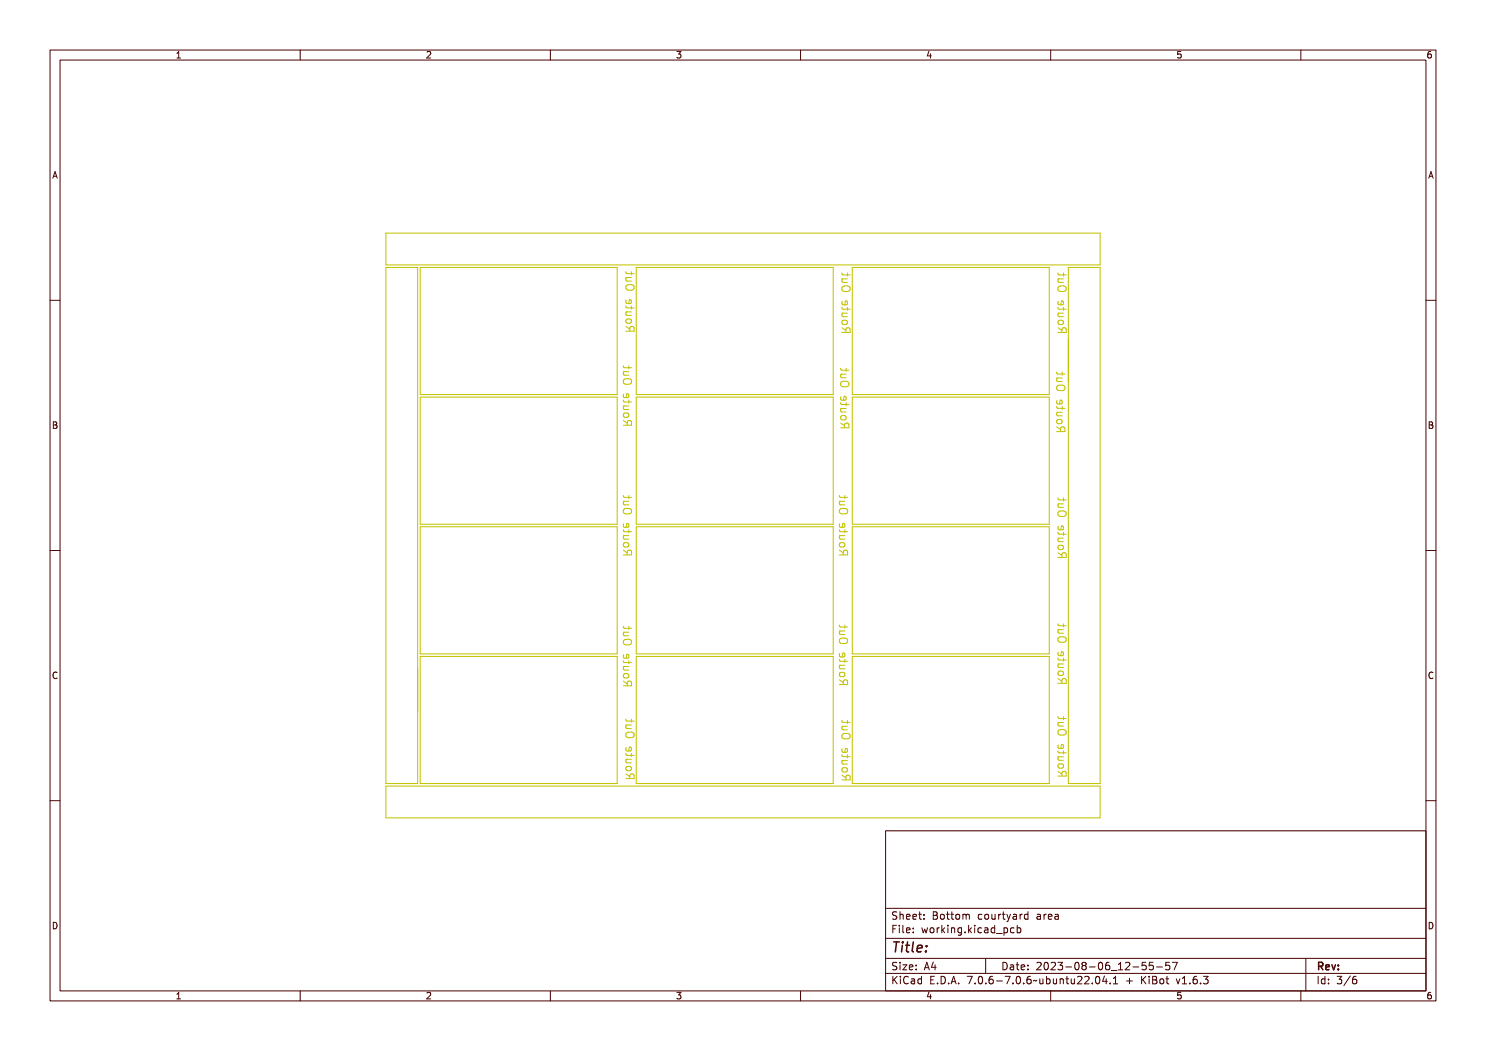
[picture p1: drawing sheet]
<svg xmlns="http://www.w3.org/2000/svg" width="297mm" height="210mm" viewBox="0 0 297 210" stroke-linecap="round" stroke-linejoin="round" font-family="sans-serif">
<defs><g id="words">
<text font-size="2.7" fill="#480000" x="178" y="190.3">Title:</text>
<g font-size="2" fill="#480000">
<text x="178" y="183.7">Sheet: Bottom courtyard area</text>
<text x="178" y="186.5">File: working.kicad_pcb</text>
<text x="178" y="193.9">Size: A4</text>
<text x="178" y="196.6">KiCad E.D.A. 7.0.6-7.0.6~ubuntu22.04.1 + KiBot v1.6.3</text>
<text x="200" y="193.9">Date: 2023-08-06_12-55-57</text>
<text x="263" y="196.6">Id: 3/6</text>
<text x="263" y="193.9">Rev:</text>
</g>
<g font-size="1.7" fill="#480000">
<text x="35" y="11.7">1</text>
<text x="85" y="11.7">2</text>
<text x="135" y="11.7">3</text>
<text x="185" y="11.7">4</text>
<text x="235" y="11.7">5</text>
<text x="285" y="11.7">6</text>
<text x="10.5" y="35.7">A</text>
<text x="285.5" y="35.7">A</text>
<text x="10.5" y="85.6">B</text>
<text x="285.5" y="85.6">B</text>
<text x="10.5" y="135.7">C</text>
<text x="285.5" y="135.7">C</text>
<text x="10.5" y="185.6">D</text>
<text x="285.5" y="185.6">D</text>
<text x="35" y="199.7">1</text>
<text x="85" y="199.7">2</text>
<text x="135" y="199.7">3</text>
<text x="185" y="199.7">4</text>
<text x="235" y="199.7">5</text>
<text x="285" y="199.7">6</text>
</g>
</g></defs>
<g fill="none" stroke="#c2c200" stroke-width=".2">
<path d="M77.1 46.6h142.8v6.3h-142.8zM77.1 53.4h6.4v103.2h-6.4zM84 53.4h39.4v25.4h-39.4zM123.3 57.7a.98 .98 0 0 1 1.6 .3 .92 .92 0 0 1-.8 .6 .92 .92 0 0 1-.9-.6zM123.5 57.9a.98 .98 0 0 1 1.2 .1 .86 .86 0 0 1-1.3 0zM123.7 54.9h.1v.5h.8l.1-.5h.2v.5l-.2 .1-.9 .1v.3h-.1v-.3h-.4v-.2h.4zM123.7 56.2h1.2v.2h-.2a.39 .39 0 0 1 .2 .5 .39 .39 0 0 1-.5 .3h-.7v-.2l.9-.1 .1-.2-.2-.3h-.8zM125.1 54.3l.2 .4h1.4M125.1 55.5h1.1M125.2 57.1a1.06 1.06 0 0 1 1.5 .2 .55 .55 0 0 1-.5 .7h-.6a.55 .55 0 0 1-.5-.3 .55 .55 0 0 1 .1-.6zM125.2 60l-.1 .4 .2 .3 .8-.1v-.6l-.3-.1-.2 .8M125.2 55.5l-.1 .2 .1 .4 1 .1"/>
<path d="M126.2 54.3v.6M127.2 53.4h39.3v25.4h-39.3zM166.5 58a.98 .98 0 0 1 1.6 .3 .92 .92 0 0 1-.8 .5 .92 .92 0 0 1-.9-.5zM166.6 58.1a.98 .98 0 0 1 1.3 .2 .86 .86 0 0 1-1.3 0zM166.9 55.2h.1v.4h.8l.1-.4h.2l-.1 .4-.2 .2h-.8v.3h-.1v-.3h-.4v-.2h.4zM166.9 56.5h1.2v.2h-.2a.39 .39 0 0 1 .2 .5 .39 .39 0 0 1-.5 .2h-.7v-.2h.8l.2-.2-.2-.3h-.8zM168.3 55.7h1.1M168.3 54.5l.2 .4h1.4M168.4 55.7l-.1 .3v.3l1.1 .1M168.5 57.2a1.11 1.11 0 0 1 1.4 .3 .55 .55 0 0 1-.5 .7h-.6a.55 .55 0 0 1-.5-.4 .55 .55 0 0 1 .2-.6zM169.4 54.5v.7M170.3 53.4h39.4v25.4h-39.4z"/>
<path d="M209.7 58a.98 .98 0 0 1 1.6 .3 .92 .92 0 0 1-.9 .5 .92 .92 0 0 1-.8-.5zM209.8 58.1a.98 .98 0 0 1 1.3 .2 .86 .86 0 0 1-1.3 0zM210 55.2h.2v.4h.8l.1-.4h.1v.4l-.2 .2h-.8v.3h-.2v-.3h-.3v-.2h.3zM210 56.5h1.2v.2h-.1a.39 .39 0 0 1 .1 .5 .39 .39 0 0 1-.4 .2h-.8v-.2h.9l.2-.2-.2-.3h-.9zM211.4 54.5l.3 .4h1.4M211.4 55.7h1.2M211.5 57.4a1.05 1.05 0 0 1 1.6 .1 .55 .55 0 0 1-.5 .7h-.6a.55 .55 0 0 1-.5-.2 .55 .55 0 0 1 0-.6zM211.6 55.7l-.2 .3 .1 .3 1.1 .1M212.6 54.5v.7M213.5 53.4h6.4v103.2h-6.4zM84 79.4h39.4v25.4h-39.4zM122.8 76.5a.98 .98 0 0 1 1.6 .3 .92 .92 0 0 1-.8 .6 .92 .92 0 0 1-.9-.6z"/>
<path d="M122.9 76.7a.98 .98 0 0 1 1.3 .1 .86 .86 0 0 1-1.3 0zM123.2 73.7h.1v.5h.8l.1-.5h.2l-.1 .4-.1 .2-.9 .1v.3h-.1v-.3h-.4v-.2h.4zM123.2 75h1.2v.2h-.2a.39 .39 0 0 1 .2 .5 .39 .39 0 0 1-.5 .2h-.7v-.2h.9l.1-.2-.2-.3h-.8zM123.3 79.1l.5-.2v.9a.46 .46 0 0 0 .4-.3 .46 .46 0 0 0-.1-.5h.2a.62 .62 0 0 1-.4 1 .62 .62 0 0 1-.6-.9zM123.4 65.6l.5-.1 .2 .3 .8-.5v.3l-.6 .2-.1 .3v.2h.7v.2h-1.6zM123.4 79.2l.3-.1v.7l-.4-.2zM123.5 65.8h.5v.5h-.5zM123.7 61.6h.1v.4h.8l.1-.4h.2v.4l-.2 .2h-.9v.3h-.1v-.3h-.4v-.2h.4zM123.7 62.9h1.2v.2h-.2a.39 .39 0 0 1 .2 .5 .39 .39 0 0 1-.5 .2h-.7v-.2h.9l.1-.2-.2-.3h-.8zM123.8 60.3l.5-.2v.9a.46 .46 0 0 0 .5-.3 .46 .46 0 0 0-.2-.5h.2a.62 .62 0 0 1-.4 1 .62 .62 0 0 1-.6-.9zM123.8 64.3a.61 .61 0 0 1 .8-.1 .61 .61 0 0 1 .2 .8 .61 .61 0 0 1-.9 .1 .61 .61 0 0 1-.1-.8zM123.9 60.4l.3-.1v.7l-.4-.2z"/>
<path d="M123.9 64.4h.6l.2 .1a.44 .44 0 0 1-.4 .5 .44 .44 0 0 1-.5-.5zM124.6 73.1l.2 .4h1.4M124.6 79.9l.2 .4h1.4M124.6 74.3h1.1M124.7 75.9a1.06 1.06 0 0 1 1.5 .2 .56 .56 0 0 1-.5 .7h-.6a.55 .55 0 0 1-.5-.3 .55 .55 0 0 1 .1-.6zM124.7 78.7l-.1 .5 .2 .3 .8-.1v-.7h-.3l-.2 .8M124.7 74.3l-.1 .2 .1 .4 1 .1M125.1 65.2l.8 .6M125.1 66.2h1.6v-.7l-.1-.2-.4-.1-.2 .2-.1 .8M125.1 61.1l.2 .4h1.4M125.1 62.3h1.1M125.2 63.9l.2-.2h.5l.2 .2 .1 .4-.3 .3h-.5l-.3-.3z"/>
<path d="M125.2 62.3l-.1 .3 .1 .3 1 .1M125.7 73.1v.6M125.7 79.9v.7M126.2 61.1v.7M127.2 79.4h39.3v25.4h-39.3zM166.3 77a.98 .98 0 0 1 1.5 .3 .92 .92 0 0 1-.8 .6 .92 .92 0 0 1-.8-.6zM166.4 77.2a.98 .98 0 0 1 1.3 .1 .86 .86 0 0 1-1.4 0zM166.6 65.9l.5-.1 .2 .3 .8-.5v.2l-.6 .3-.1 .2v.2h.7v.2h-1.7zM166.6 74.2h.2v.5h.7l.1-.5h.2v.5l-.2 .2h-.8v.3h-.2v-.3h-.3v-.2h.3zM166.6 75.5h1.2v.2h-.2a.39 .39 0 0 1 .2 .5 .39 .39 0 0 1-.5 .3h-.7v-.2l.9-.1 .2-.2-.3-.2-.8-.1zM166.7 66.1h.4l.1 .4h-.6zM166.7 79.6l.5-.2v.9a.46 .46 0 0 0 .5-.3 .46 .46 0 0 0-.2-.5h.2a.62 .62 0 0 1-.4 1 .62 .62 0 0 1-.6-.9z"/>
<path d="M166.8 79.7l.3-.1v.7l-.3-.2zM166.9 61.8h.1v.5l.8-.1 .1-.4h.2l-.1 .4-.2 .2-.8 .1v.3h-.1v-.3h-.4v-.2h.4zM166.9 63.1h1.2v.2h-.2a.39 .39 0 0 1 .2 .5 .39 .39 0 0 1-.5 .2h-.7v-.2h.8l.2-.2-.2-.3h-.8zM167 60.5l.5-.1v.9a.46 .46 0 0 0 .4-.3 .46 .46 0 0 0-.1-.6h.2a.62 .62 0 0 1-.4 1.1 .62 .62 0 0 1-.6-1zM167 64.5a.61 .61 0 0 1 .8 0 .61 .61 0 0 1 .1 .8 .61 .61 0 0 1-.8 .1 .61 .61 0 0 1-.1-.9zM167.1 60.7l.2-.1v.6l-.3-.2zM167.1 64.7l.6-.1 .2 .2a.44 .44 0 0 1-.4 .4 .44 .44 0 0 1-.5-.4zM168 73.6l.3 .4h1.4M168 74.8h1.1M168.1 79.3l-.1 .4 .3 .3 .7-.1v-.6l-.3-.1-.1 .8M168.2 74.8l-.2 .2 .1 .4 1 .1M168.3 76.3a1.11 1.11 0 0 1 1.4 .3 .55 .55 0 0 1-.6 .7h-.5a.55 .55 0 0 1-.6-.4 .55 .55 0 0 1 .3-.6z"/>
<path d="M168.3 66.4h1.6v-.6l-.1-.2-.4-.1-.3 .1v.8M168.3 62.6h1.1M168.3 61.4l.2 .4h1.4M168.3 65.5l.8 .5M168.3 60.2v.5l.2 .2 .8-.1v-.6l-.3-.1-.2 .8M168.4 64.1h.8l.2 .2-.1 .4-.2 .2-.7-.1-.1-.3zM168.4 62.6l-.1 .2v.4l1.1 .1M169.1 73.6v.6M169.4 61.4v.6M170.3 79.4h39.4v25.4h-39.4zM209.4 77.8a.98 .98 0 0 1 1.6 .3 .92 .92 0 0 1-.8 .5 .92 .92 0 0 1-.9-.5zM209.6 78a.98 .98 0 0 1 1.2 .1 .86 .86 0 0 1-1.3 0z"/>
<path d="M209.7 65.9l.5-.1 .3 .3 .7-.5v.2l-.5 .3-.1 .2v.2h.6v.2h-1.6zM209.8 75h.1v.4h.8l.1-.4h.2v.4l-.2 .2h-.9v.4h-.1v-.4h-.4v-.2h.4zM209.8 76.3h1.2v.2h-.2a.39 .39 0 0 1 .2 .5 .39 .39 0 0 1-.5 .2h-.7v-.2h.9l.1-.2-.2-.3h-.8zM209.9 66.1h.4l.1 .4h-.6zM210 61.8h.2v.5l.8-.1 .1-.4h.1v.4l-.2 .2-.8 .1v.3h-.2v-.3h-.3v-.2h.3zM210 63.1h1.2v.2h-.1a.39 .39 0 0 1 .1 .5 .39 .39 0 0 1-.4 .2h-.8v-.2h.9l.2-.2-.2-.3h-.9zM210.2 60.5l.5-.1v.9a.46 .46 0 0 0 .4-.3 .46 .46 0 0 0-.1-.6h.2a.62 .62 0 0 1-.4 1.1 .62 .62 0 0 1-.6-1zM210.2 64.5a.61 .61 0 0 1 .8 0 .61 .61 0 0 1 .1 .8 .61 .61 0 0 1-.8 .1 .61 .61 0 0 1-.1-.9zM210.3 60.7l.2-.1v.6l-.3-.2zM210.3 64.7l.5-.1 .3 .2a.44 .44 0 0 1-.5 .4 .44 .44 0 0 1-.4-.4zM211.2 74.4l.2 .3h1.4M211.2 75.5h1.1"/>
<path d="M211.4 75.5l-.2 .3 .1 .4h1M211.4 77a1.11 1.11 0 0 1 1.4 .3 .55 .55 0 0 1-.5 .8h-.6a.55 .55 0 0 1-.5-.4 .55 .55 0 0 1 .2-.7zM211.4 66.4h1.7v-.6l-.2-.2-.3-.1-.3 .1-.1 .8M211.4 65.5l.8 .5M211.4 61.4l.3 .4h1.4M211.4 62.6h1.2M211.5 64.1l.3-.1h.4l.3 .1 .1 .4-.4 .4h-.4l-.4-.4zM211.5 60.2l-.1 .5 .3 .2 .8-.1v-.6l-.3-.1-.2 .8M211.6 62.6l-.2 .2 .1 .4 1.1 .1M212.3 74.4v.6M212.6 61.4v.6M122.9 84.4l.5-.1 .2 .3 .8-.5v.3l-.6 .2-.1 .3v.2h.7v.2h-1.6z"/>
<path d="M123 84.6h.4l.1 .5h-.6zM123.2 99.6h.1v.5h.8l.1-.5h.2l-.1 .5-.1 .2h-.9v.3h-.1v-.3h-.4v-.2h.4zM123.2 80.4h.1v.4h.8l.1-.4h.2l-.1 .4-.1 .2h-.9v.3h-.1v-.3h-.4v-.2h.4zM123.2 81.7h1.2v.2h-.2a.39 .39 0 0 1 .2 .4 .39 .39 0 0 1-.5 .3h-.7v-.2h.9l.1-.3-.2-.2h-.8zM123.3 83.1a.61 .61 0 0 1 .8-.1 .61 .61 0 0 1 .1 .8 .61 .61 0 0 1-.8 .1 .61 .61 0 0 1-.1-.8zM123.4 83.2h.6l.2 .1a.44 .44 0 0 1-.4 .5 .44 .44 0 0 1-.5-.5zM124.6 85h1.6v-.7l-.1-.2-.4-.1-.3 .2v.8M124.6 99l.2 .4h1.4M124.6 84l.8 .6M124.6 81.1h1.1M124.7 82.7l.2-.2h.5l.2 .2 .1 .4-.3 .3h-.5l-.3-.3zM124.7 81.1l-.1 .2 .1 .4 1 .1"/>
<path d="M125.7 99v.6M166.3 85l.5-.2 .2 .3 .8-.5v.3l-.5 .2-.2 .3v.2h.7v.2h-1.6zM166.3 99.6h.2v.5h.8l.1-.5h.2l-.1 .5-.2 .2h-.8v.3h-.2v-.3h-.3v-.2h.3zM166.5 85.1h.4v.5h-.5zM166.6 80.9h.2v.4h.7l.1-.4h.2v.4l-.2 .2h-.8v.3h-.2v-.3h-.3v-.2h.3zM166.6 82.2h1.2v.2h-.2a.39 .39 0 0 1 .2 .5 .39 .39 0 0 1-.5 .2h-.7v-.2h.9l.2-.2-.3-.3h-.8zM166.7 83.6a.61 .61 0 0 1 .9-.1 .61 .61 0 0 1 .1 .8 .61 .61 0 0 1-.9 .1 .61 .61 0 0 1-.1-.8zM166.9 83.7h.5l.2 .1a.44 .44 0 0 1-.4 .5 .44 .44 0 0 1-.4-.5zM167.8 99l.2 .4h1.4M168 84.5l.8 .6M168 85.5h1.7v-.7l-.2-.2-.4-.1-.2 .2-.1 .8M168 80.4l.3 .4h1.4"/>
<path d="M168 81.6h1.1M168.2 83.1h.8l.1 .3-.1 .3-.2 .2-.6-.1-.2-.2zM168.2 81.6l-.2 .3 .1 .3 1 .1M168.9 99v.6M169.1 80.4v.7M209.5 85.7l.5-.1 .2 .3 .8-.5v.2l-.6 .3-.1 .2v.2h.7v.3h-1.6zM209.6 85.9h.5v.4h-.5zM209.8 81.6h.1v.5h.8l.1-.5h.2v.5l-.2 .1-.9 .1v.3h-.1v-.3h-.4v-.2h.4zM209.8 82.9h1.2v.2h-.2a.39 .39 0 0 1 .2 .5 .39 .39 0 0 1-.5 .3h-.7v-.2l.9-.1 .1-.2-.2-.3h-.8zM209.9 80.3l.5-.1v.9a.46 .46 0 0 0 .5-.3 .46 .46 0 0 0-.2-.5h.2a.62 .62 0 0 1-.4 1 .62 .62 0 0 1-.6-1zM209.9 84.3a.61 .61 0 0 1 .8 0 .61 .61 0 0 1 .2 .8 .61 .61 0 0 1-.9 .1 .61 .61 0 0 1-.1-.9zM210 80.5l.3-.1v.7l-.4-.3z"/>
<path d="M210 84.5l.6-.1 .2 .2a.44 .44 0 0 1-.4 .4 .44 .44 0 0 1-.5-.4zM211.2 81.2l.2 .4h1.4M211.2 85.3l.8 .5M211.2 86.2h1.6v-.6l-.1-.2-.4-.1-.2 .2-.1 .7M211.2 82.4h1.1M211.3 80l-.1 .5 .2 .2 .8-.1v-.6l-.3-.1-.2 .8M211.4 83.9h.7l.2 .2-.1 .4-.2 .2-.6-.1-.2-.3zM211.4 82.4l-.2 .2 .1 .4 1 .1M211.4 99.5l.3 .4h1.4M212.3 81.2v.6M212.6 99.5v.6M84 105.3h39.4v25.4h-39.4z"/>
<path d="M122.8 102.4a.98 .98 0 0 1 1.6 .3 .92 .92 0 0 1-.8 .6 .92 .92 0 0 1-.9-.6zM122.9 110.4l.5-.2 .2 .3 .8-.5v.3l-.6 .2-.1 .3v.2h.7v.2h-1.6zM122.9 102.6a.98 .98 0 0 1 1.3 .1 .86 .86 0 0 1-1.3 0zM123 110.5h.4l.1 .5h-.6zM123.2 106.3h.1v.4h.8l.1-.4h.2l-.1 .4-.1 .2h-.9v.3h-.1v-.3h-.4v-.2h.4zM123.2 107.6h1.2v.2h-.2a.39 .39 0 0 1 .2 .5 .39 .39 0 0 1-.5 .2h-.7v-.2h.9l.1-.2-.2-.3h-.8zM123.2 100.9h1.2v.2h-.2a.39 .39 0 0 1 .2 .5 .39 .39 0 0 1-.5 .3h-.7v-.2l.9-.1 .1-.2-.2-.2-.8-.1zM123.3 105l.5-.2v.9a.46 .46 0 0 0 .4-.3 .46 .46 0 0 0-.1-.5h.2a.62 .62 0 0 1-.4 1 .62 .62 0 0 1-.6-.9zM123.3 109a.61 .61 0 0 1 .8-.1 .61 .61 0 0 1 .1 .8 .61 .61 0 0 1-.8 .1 .61 .61 0 0 1-.1-.8zM123.4 105.1l.3-.1v.7l-.4-.2zM123.4 109.1h.6l.2 .1a.44 .44 0 0 1-.4 .5 .44 .44 0 0 1-.5-.5zM124.6 109.9l.8 .6"/>
<path d="M124.6 110.9h1.6v-.7l-.1-.2-.4-.1-.3 .2v.8M124.6 105.8l.2 .4h1.4M124.6 107h1.1M124.6 100.2h1.1M124.7 104.7l-.1 .4 .2 .3 .8-.1v-.6l-.3-.1-.2 .8M124.7 108.5h.8l.2 .3-.1 .3-.2 .2-.7-.1-.1-.2zM124.7 100.2l-.1 .2 .1 .4 1 .1M124.7 107l-.1 .3 .1 .3 1 .1M124.8 101.7a1.11 1.11 0 0 1 1.4 .3 .55 .55 0 0 1-.5 .7h-.6a.55 .55 0 0 1-.5-.4 .55 .55 0 0 1 .2-.6zM125.7 105.8v.7M127.2 105.3h39.3v25.4h-39.3zM166 102.4a.98 .98 0 0 1 1.6 .3 .92 .92 0 0 1-.9 .6 .92 .92 0 0 1-.8-.6z"/>
<path d="M166.1 110.4l.5-.2 .2 .3 .8-.5v.3l-.6 .2-.1 .3v.2h.7v.2h-1.7zM166.1 102.6a.98 .98 0 0 1 1.3 .1 .86 .86 0 0 1-1.3 0zM166.2 110.5h.4l.1 .5h-.6zM166.3 106.3h.2v.4h.8l.1-.4h.2l-.1 .4-.2 .2h-.8v.3h-.2v-.3h-.3v-.2h.3zM166.3 107.6h1.3v.2h-.2a.39 .39 0 0 1 .2 .5 .39 .39 0 0 1-.5 .2h-.8v-.2h.9l.2-.2-.2-.3h-.9zM166.3 100.9h1.3v.2h-.2a.39 .39 0 0 1 .2 .5 .39 .39 0 0 1-.5 .3h-.8v-.2l.9-.1 .2-.2-.2-.2-.9-.1zM166.5 105l.5-.2v.9a.46 .46 0 0 0 .4-.3 .46 .46 0 0 0-.1-.5h.2a.62 .62 0 0 1-.4 1 .62 .62 0 0 1-.6-.9zM166.5 109a.61 .61 0 0 1 .8-.1 .61 .61 0 0 1 .1 .8 .61 .61 0 0 1-.8 .1 .61 .61 0 0 1-.1-.8zM166.6 105.1l.2-.1v.7l-.3-.2zM166.6 109.1h.5l.3 .1a.44 .44 0 0 1-.5 .5 .44 .44 0 0 1-.4-.5zM167.8 110.9h1.6v-.7l-.1-.2-.4-.1-.3 .2-.1 .8M167.8 107h1.1"/>
<path d="M167.8 105.8l.2 .4h1.4M167.8 100.2h1.1M167.8 109.9l.7 .6M167.8 108.6l.3-.2h.4l.3 .2 .1 .4-.4 .3h-.4l-.3-.3zM167.8 104.7v.4l.2 .3 .8-.1v-.6l-.3-.1-.2 .8M167.9 107l-.1 .3v.3l1.1 .1M167.9 100.2l-.1 .2v.4l1.1 .1M168 101.7a1.11 1.11 0 0 1 1.4 .3 .55 .55 0 0 1-.5 .7h-.6a.55 .55 0 0 1-.5-.4 .55 .55 0 0 1 .2-.6zM168.9 105.8v.7M170.3 105.3h39.4v25.4h-39.4zM209.7 102.9a.98 .98 0 0 1 1.6 .3 .92 .92 0 0 1-.9 .6 .92 .92 0 0 1-.8-.6zM209.7 110.9l.5-.2 .3 .3 .7-.5v.3l-.5 .2-.1 .3v.2h.6v.2h-1.6z"/>
<path d="M209.8 103.1a.98 .98 0 0 1 1.3 .1 .86 .86 0 0 1-1.3 0zM209.9 111h.4l.1 .5h-.6zM210 106.8h.2v.4h.8l.1-.4h.1v.4l-.2 .2h-.8v.3h-.2v-.3h-.3v-.2h.3zM210 100.1h.2v.5h.8l.1-.5h.1v.5l-.2 .2h-.8v.3h-.2v-.3h-.3v-.2h.3zM210 108.1h1.2v.2h-.1a.39 .39 0 0 1 .1 .5 .39 .39 0 0 1-.4 .2h-.8v-.2h.9l.2-.2-.2-.3h-.9zM210 101.4h1.2v.2h-.1a.39 .39 0 0 1 .1 .5 .39 .39 0 0 1-.4 .3h-.8v-.2h.9l.2-.3-.2-.2-.9-.1zM210.2 105.5l.5-.1v.8a.46 .46 0 0 0 .4-.3 .46 .46 0 0 0-.1-.5h.2a.62 .62 0 0 1-.4 1 .62 .62 0 0 1-.6-.9zM210.2 109.5a.61 .61 0 0 1 .8-.1 .61 .61 0 0 1 .1 .9 .61 .61 0 0 1-.8 0 .61 .61 0 0 1-.1-.8zM210.3 105.6h.2v.6l-.3-.2zM210.3 109.6h.5l.3 .1a.44 .44 0 0 1-.5 .5 .44 .44 0 0 1-.4-.5zM211.4 111.4h1.7v-.6l-.2-.3-.3-.1-.3 .2-.1 .8M211.4 106.3l.3 .4h1.4"/>
<path d="M211.4 110.4l.8 .6M211.4 107.5h1.2M211.4 100.7h1.2M211.5 105.2l-.1 .4 .3 .3 .8-.1v-.6l-.3-.1-.2 .8M211.5 102.3a1.06 1.06 0 0 1 1.6 .2 .56 .56 0 0 1-.5 .7h-.6a.55 .55 0 0 1-.5-.3 .55 .55 0 0 1 0-.6zM211.5 109.1l.3-.2h.4l.3 .2 .1 .4-.4 .3h-.4l-.4-.3zM211.6 100.7l-.2 .2 .1 .4 1.1 .1M211.6 107.5l-.2 .3 .1 .4h1.1M212.6 106.3v.7M84 131.2h39.4v25.4h-39.4zM122.8 128.6a.98 .98 0 0 1 1.6 .3 .92 .92 0 0 1-.8 .5 .92 .92 0 0 1-.9-.5zM122.9 136.5l.5-.1 .2 .3 .8-.5v.2l-.6 .3-.1 .2v.2h.7v.3h-1.6z"/>
<path d="M122.9 128.8a.98 .98 0 0 1 1.3 .1 .86 .86 0 0 1-1.3 0zM123 136.7h.4l.1 .4h-.6zM123.2 132.4h.1v.5h.8l.1-.5h.2l-.1 .5-.1 .1-.9 .1v.3h-.1v-.3h-.4v-.2h.4zM123.2 125.8h.1v.4h.8l.1-.4h.2l-.1 .4-.1 .2h-.9v.4h-.1v-.4h-.4v-.2h.4zM123.2 133.7h1.2v.2h-.2a.39 .39 0 0 1 .2 .5 .39 .39 0 0 1-.5 .3h-.7v-.2l.9-.1 .1-.2-.2-.3h-.8zM123.2 127.1h1.2v.2h-.2a.39 .39 0 0 1 .2 .5 .39 .39 0 0 1-.5 .2h-.7v-.2h.9l.1-.2-.2-.3h-.8zM123.3 131.1l.5-.1v.9a.46 .46 0 0 0 .4-.3 .46 .46 0 0 0-.1-.5h.2a.62 .62 0 0 1-.4 1 .62 .62 0 0 1-.6-1zM123.3 135.1a.61 .61 0 0 1 .8 0 .61 .61 0 0 1 .1 .8 .61 .61 0 0 1-.8 .1 .61 .61 0 0 1-.1-.9zM123.4 131.3l.3-.1v.7l-.4-.3zM123.4 135.3l.6-.1 .2 .2a.44 .44 0 0 1-.4 .4 .44 .44 0 0 1-.5-.4zM124.6 137h1.6v-.6l-.1-.2-.4-.1-.3 .2v.7M124.6 125.2l.2 .3h1.4"/>
<path d="M124.6 132l.2 .4h1.4M124.6 136.1l.8 .5M124.6 133.2h1.1M124.6 126.3h1.1M124.7 130.8l-.1 .5 .2 .2 .8-.1v-.6l-.3-.1-.2 .8M124.7 134.8l.2-.2h.5l.2 .2 .1 .3-.3 .4h-.5l-.3-.4zM124.7 126.3l-.1 .3 .1 .4h1M124.7 133.2l-.1 .2 .1 .4 1 .1M124.8 127.8a1.11 1.11 0 0 1 1.4 .3 .55 .55 0 0 1-.5 .8h-.6a.55 .55 0 0 1-.5-.4 .55 .55 0 0 1 .2-.7zM125.7 125.2v.6M125.7 132v.6M127.2 131.2h39.3v25.4h-39.3z"/>
<path d="M166 128.3a.98 .98 0 0 1 1.6 .3 .92 .92 0 0 1-.9 .6 .92 .92 0 0 1-.8-.6zM166.1 136.3l.5-.2 .2 .3 .8-.5v.3l-.6 .2-.1 .3v.2h.7v.2h-1.7zM166.1 128.5a.98 .98 0 0 1 1.3 .1 .86 .86 0 0 1-1.3 0zM166.2 136.4h.4l.1 .5h-.6zM166.3 132.2h.2v.4h.8l.1-.4h.2l-.1 .4-.2 .2h-.8v.3h-.2v-.3h-.3v-.2h.3zM166.3 125.5h.2v.5h.8l.1-.5h.2l-.1 .5-.2 .2h-.8v.3h-.2v-.3h-.3v-.2h.3zM166.3 133.5h1.3v.2h-.2a.39 .39 0 0 1 .2 .5 .39 .39 0 0 1-.5 .2h-.8v-.2h.9l.2-.2-.2-.3h-.9zM166.3 126.8h1.3v.2h-.2a.39 .39 0 0 1 .2 .5 .39 .39 0 0 1-.5 .3h-.8v-.2h.9l.2-.3-.2-.2-.9-.1zM166.5 130.9l.5-.1v.8a.46 .46 0 0 0 .4-.3 .46 .46 0 0 0-.1-.5h.2a.62 .62 0 0 1-.4 1 .62 .62 0 0 1-.6-.9zM166.5 134.9a.61 .61 0 0 1 .8-.1 .61 .61 0 0 1 .1 .9 .61 .61 0 0 1-.8 0 .61 .61 0 0 1-.1-.8zM166.6 131h.2v.6l-.3-.2zM166.6 135h.5l.3 .1a.44 .44 0 0 1-.5 .5 .44 .44 0 0 1-.4-.5z"/>
<path d="M167.8 136.8h1.6v-.6l-.1-.3-.4-.1-.3 .2-.1 .8M167.8 124.9l.2 .4h1.4M167.8 131.7l.2 .4h1.4M167.8 135.8l.7 .6M167.8 132.9h1.1M167.8 126.1h1.1M167.8 127.7a1.06 1.06 0 0 1 1.6 .2 .56 .56 0 0 1-.5 .7h-.6a.55 .55 0 0 1-.5-.3 .55 .55 0 0 1 0-.6zM167.8 130.6v.4l.2 .3 .8-.1v-.6l-.3-.1-.2 .8M167.8 134.5l.3-.2h.4l.3 .2 .1 .4-.4 .3h-.4l-.3-.3zM167.9 126.1l-.1 .2v.4l1.1 .1M167.9 132.9l-.1 .3v.4h1.1M168.9 124.9v.6"/>
<path d="M168.9 131.7v.7M170.3 131.2h39.4v25.4h-39.4zM209.7 128.1a.98 .98 0 0 1 1.6 .3 .92 .92 0 0 1-.9 .5 .92 .92 0 0 1-.8-.5zM209.7 136l.5-.1 .3 .3 .7-.5v.2l-.5 .3-.1 .2v.2h.6v.3h-1.6zM209.8 128.2a.98 .98 0 0 1 1.3 .2 .86 .86 0 0 1-1.3 0zM209.9 136.2h.4l.1 .4h-.6zM210 131.9h.2v.5h.8l.1-.5h.1v.4l-.2 .2-.8 .1v.3h-.2v-.3h-.3v-.2h.3zM210 125.3h.2v.4h.8l.1-.4h.1v.4l-.2 .2h-.8v.3h-.2v-.3h-.3v-.2h.3zM210 133.2h1.2v.2h-.1a.39 .39 0 0 1 .1 .5 .39 .39 0 0 1-.4 .2h-.8v-.2h.9l.2-.2-.2-.3h-.9zM210 126.6h1.2v.2h-.1a.39 .39 0 0 1 .1 .5 .39 .39 0 0 1-.4 .2h-.8v-.2h.9l.2-.2-.2-.3h-.9zM210.2 130.6l.5-.1v.9a.46 .46 0 0 0 .4-.3 .46 .46 0 0 0-.1-.6h.2a.62 .62 0 0 1-.4 1.1 .62 .62 0 0 1-.6-1zM210.2 134.6a.61 .61 0 0 1 .8 0 .61 .61 0 0 1 .1 .8 .61 .61 0 0 1-.8 .1 .61 .61 0 0 1-.1-.9z"/>
<path d="M210.3 130.8l.2-.1v.7l-.3-.3zM210.3 134.8l.5-.1 .3 .2a.44 .44 0 0 1-.5 .4 .44 .44 0 0 1-.4-.4zM211.4 136.5h1.7v-.6l-.2-.2-.3-.1-.3 .1-.1 .8M211.4 124.6l.3 .4h1.4M211.4 131.5l.3 .4h1.4M211.4 135.6l.8 .5M211.4 132.7h1.2M211.4 125.8h1.2M211.5 127.5a1.06 1.06 0 0 1 1.6 .1 .56 .56 0 0 1-.5 .7h-.6a.55 .55 0 0 1-.5-.2 .55 .55 0 0 1 0-.6zM211.5 130.3l-.1 .5 .3 .2 .8-.1v-.6l-.3-.1-.2 .8M211.5 134.2l.3-.1h.4l.3 .1 .1 .4-.4 .4h-.4l-.4-.4zM211.6 125.8l-.2 .3 .1 .4h1.1"/>
<path d="M211.6 132.7l-.2 .2 .1 .4 1.1 .1M212.6 124.6v.7M212.6 131.5v.6M77.1 157.1h142.8v6.3h-142.8zM123.3 147.1a.98 .98 0 0 1 1.6 .3 .92 .92 0 0 1-.8 .6 .92 .92 0 0 1-.9-.6zM123.4 155.1l.5-.2 .2 .3 .8-.5v.3l-.6 .2-.1 .3v.2h.7v.2h-1.6zM123.5 147.3a.98 .98 0 0 1 1.2 .1 .86 .86 0 0 1-1.3 0zM123.5 155.2h.5v.5h-.5zM123.7 151h.1v.4h.8l.1-.4h.2v.4l-.2 .2h-.9v.3h-.1v-.3h-.4v-.2h.4zM123.7 144.3h.1v.5h.8l.1-.5h.2v.5l-.2 .2h-.9v.3h-.1v-.3h-.4v-.2h.4zM123.7 152.3h1.2v.2h-.2a.39 .39 0 0 1 .2 .5 .39 .39 0 0 1-.5 .2h-.7v-.2h.9l.1-.2-.2-.3h-.8zM123.7 145.6h1.2v.2h-.2a.39 .39 0 0 1 .2 .5 .39 .39 0 0 1-.5 .3h-.7v-.2l.9-.1 .1-.2-.2-.2-.8-.1z"/>
<path d="M123.8 149.7l.5-.1v.8a.46 .46 0 0 0 .5-.3 .46 .46 0 0 0-.2-.5h.2a.62 .62 0 0 1-.4 1 .62 .62 0 0 1-.6-.9zM123.8 153.7a.61 .61 0 0 1 .8-.1 .61 .61 0 0 1 .2 .8 .61 .61 0 0 1-.9 .1 .61 .61 0 0 1-.1-.8zM123.9 149.8h.3v.6l-.4-.2zM123.9 153.8h.6l.2 .1a.44 .44 0 0 1-.4 .5 .44 .44 0 0 1-.5-.5zM125.1 155.6h1.6v-.6l-.1-.3-.4-.1-.2 .2-.1 .8M125.1 143.7l.2 .4h1.4M125.1 150.5l.2 .4h1.4M125.1 154.6l.8 .6M125.1 151.7h1.1M125.1 144.9h1.1M125.2 149.4l-.1 .4 .2 .3 .8-.1v-.6l-.3-.1-.2 .8M125.2 153.2h.8l.2 .3-.1 .3-.2 .2-.7-.1-.1-.2z"/>
<path d="M125.2 144.9l-.1 .2 .1 .4 1 .1M125.2 151.7l-.1 .3 .1 .4h1M125.3 146.4a1.11 1.11 0 0 1 1.4 .3 .56 .56 0 0 1-.5 .7h-.6a.55 .55 0 0 1-.5-.4 .55 .55 0 0 1 .2-.6zM126.2 143.7v.6M126.2 150.5v.7M166.5 147.4a.98 .98 0 0 1 1.6 .3 .92 .92 0 0 1-.8 .5 .92 .92 0 0 1-.9-.5zM166.6 155.3l.5-.1 .2 .3 .8-.5v.2l-.6 .3-.1 .2v.2h.7v.3h-1.7zM166.6 147.5a.98 .98 0 0 1 1.3 .2 .86 .86 0 0 1-1.3 0zM166.7 155.5h.4l.1 .4h-.6zM166.9 151.2h.1v.5h.8l.1-.5h.2l-.1 .5-.2 .1-.8 .1v.3h-.1v-.3h-.4v-.2h.4zM166.9 144.6h.1v.4h.8l.1-.4h.2l-.1 .4-.2 .2h-.8v.4h-.1v-.4h-.4v-.2h.4zM166.9 152.5h1.2v.2h-.2a.39 .39 0 0 1 .2 .5 .39 .39 0 0 1-.5 .2h-.7v-.1l.8-.1 .2-.2-.2-.3h-.8z"/>
<path d="M166.9 145.9h1.2v.2h-.2a.39 .39 0 0 1 .2 .5 .39 .39 0 0 1-.5 .2h-.7v-.2h.8l.2-.2-.2-.3h-.8zM167 149.9l.5-.1v.9a.46 .46 0 0 0 .4-.3 .46 .46 0 0 0-.1-.5h.2a.62 .62 0 0 1-.4 1 .62 .62 0 0 1-.6-1zM167 153.9a.61 .61 0 0 1 .8 0 .61 .61 0 0 1 .1 .8 .61 .61 0 0 1-.8 .1 .61 .61 0 0 1-.1-.9zM167.1 150.1l.2-.1v.7l-.3-.3zM167.1 154.1l.6-.1 .2 .2a.44 .44 0 0 1-.4 .4 .44 .44 0 0 1-.5-.4zM168.3 150.8l.2 .4h1.4M168.3 143.9l.2 .4h1.4M168.3 154.9l.8 .5M168.3 155.8h1.6v-.6l-.1-.2-.4-.1-.3 .1v.8M168.3 152h1.1M168.3 145.1h1.1M168.3 149.6v.5l.2 .2 .8-.1v-.6l-.3-.1-.2 .8"/>
<path d="M168.3 146.8a1.06 1.06 0 0 1 1.6 .1 .56 .56 0 0 1-.5 .7h-.6a.55 .55 0 0 1-.5-.2 .55 .55 0 0 1 0-.6zM168.4 153.5h.8l.2 .2-.1 .4-.2 .2-.7-.1-.1-.3zM168.4 145.1l-.1 .3v.4h1.1M168.4 152l-.1 .2v.4l1.1 .1M169.4 143.9v.7M169.4 150.8v.6M209.7 146.6a.98 .98 0 0 1 1.6 .3 .92 .92 0 0 1-.9 .6 .92 .92 0 0 1-.8-.6zM209.7 154.5l.5-.1 .3 .3 .7-.5v.3l-.5 .2-.1 .3v.2h.6v.2h-1.6zM209.8 146.8a.98 .98 0 0 1 1.3 .1 .86 .86 0 0 1-1.3 0zM209.9 154.7h.4l.1 .5h-.6zM210 150.5h.2v.4h.8l.1-.4h.1v.4l-.2 .2h-.8v.3h-.2v-.3h-.3v-.2h.3zM210 143.8h.2v.5h.8l.1-.5h.1v.5l-.2 .1-.8 .1v.3h-.2v-.3h-.3v-.2h.3z"/>
<path d="M210 151.8h1.2v.2h-.1a.39 .39 0 0 1 .1 .5 .39 .39 0 0 1-.4 .2h-.8v-.2h.9l.2-.2-.2-.3h-.9zM210 145.1h1.2v.2h-.1a.39 .39 0 0 1 .1 .5 .39 .39 0 0 1-.4 .3h-.8v-.2l.9-.1 .2-.2-.2-.3h-.9zM210.2 149.2l.5-.2v.9a.46 .46 0 0 0 .4-.3 .46 .46 0 0 0-.1-.5h.2a.62 .62 0 0 1-.4 1 .62 .62 0 0 1-.6-.9zM210.2 153.2a.61 .61 0 0 1 .8-.1 .61 .61 0 0 1 .1 .8 .61 .61 0 0 1-.8 .1 .61 .61 0 0 1-.1-.8zM210.3 149.3l.2-.1v.7l-.3-.2zM210.3 153.3h.5l.3 .1a.44 .44 0 0 1-.5 .5 .44 .44 0 0 1-.4-.5zM211.4 155.1h1.7v-.7l-.2-.2-.3-.1-.3 .2-.1 .8M211.4 143.2l.3 .4h1.4M211.4 150l.3 .4h1.4M211.4 154.1l.8 .6M211.4 151.2h1.2M211.4 144.4h1.2"/>
<path d="M211.5 146a1.06 1.06 0 0 1 1.6 .2 .55 .55 0 0 1-.5 .7h-.6a.55 .55 0 0 1-.5-.3 .55 .55 0 0 1 0-.6zM211.5 148.9l-.1 .4 .3 .3 .8-.1v-.6l-.3-.1-.2 .8M211.5 152.8l.3-.2h.4l.3 .2 .1 .4-.4 .3h-.4l-.4-.3zM211.6 144.4l-.2 .2 .1 .4 1.1 .1M211.6 151.2l-.2 .3 .1 .3 1.1 .1M212.6 143.2v.6M212.6 150v.7"/>
</g>
<g fill="none" stroke="#480000" stroke-width=".2">
<path d="M10 10h277v190h-277zM12 12h273v186h-273zM60 10v2M110 10v2M160 10v2M210 10v2M260 10v2M10 60h2M285 60h2M10 110h2M285 110h2M10 160h2"/>
<path d="M285 160h2M177 166h108v32h-108zM60 198v2M110 198v2M160 198v2M177 181.5h108M177 187.5h108M177 191.5h108M177 194.5h108M178.1 195.2h.2v.6l.6-.6h.3l-.6 .6 .6 .8h-.2l-.5-.7-.2 .2v.5h-.2zM178.2 185h.9v.2h-.7v.4h.6v.2h-.6v.7h-.2zM178.3 182.4l.5-.1h.2v.2a.31 .31 0 0 0-.5-.1 .31 .31 0 0 0 0 .5 .5 .5 0 0 1 .6 .6 .5 .5 0 0 1-.8 .2l-.1-.2a.34 .34 0 0 0 .4 .1 .34 .34 0 0 0 .1-.5 .47 .47 0 0 1-.5-.2 .47 .47 0 0 1 .1-.5z"/>
<path d="M178.3 192.5l.5-.1h.2v.2a.31 .31 0 0 0-.5-.1 .31 .31 0 0 0 0 .5 .5 .5 0 0 1 .6 .6 .5 .5 0 0 1-.8 .2l-.1-.2a.34 .34 0 0 0 .4 .1 .34 .34 0 0 0 .1-.5 .47 .47 0 0 1-.5-.2 .47 .47 0 0 1 .1-.5zM179.4 182.2h.2v.6a.35 .35 0 0 1 .4-.1 .35 .35 0 0 1 .2 .4v.6h-.2v-.8h-.4v.8h-.2zM179.5 185.4h.4v.9h.4v.2h-.9v-.2h.3v-.8h-.2zM179.5 192.8h.4v.9h.4v.1h-.9v-.1h.3v-.8h-.2zM179.5 195.6h.4v.9h.4v.1h-.9v-.1h.3v-.8h-.2zM179.7 184.9h.2v.3h-.2zM179.7 192.3h.2v.3h-.2zM179.7 195.1h.2v.3h-.2zM180.6 184.9h.4v1.3l.4 .1v.2l-.5-.2v-1.2h-.3zM180.6 192.8h.8l-.6 .9h.6v.1h-.8l.6-.9h-.6zM180.7 182.8l.1-.1a.49 .49 0 0 1 .5 0 .49 .49 0 0 1 .2 .5h-.8a.42 .42 0 0 0 .3 .4 .42 .42 0 0 0 .4-.1 .47 .47 0 0 1-.4 .3 .47 .47 0 0 1-.4-.3zM180.7 195.4a.4 .4 0 0 1 .4-.3 .4 .4 0 0 1 .4 .3 .56 .56 0 0 0-.8 .4 .56 .56 0 0 0 .5 .7l.3-.1a.43 .43 0 0 1-.5 .3 .43 .43 0 0 1-.4-.4v-.6z"/>
<path d="M180.8 182.9l.4-.1 .1 .3h-.6zM181.8 195.6l.3-.1a.43 .43 0 0 1 .5 .5v.6h-.1v-.1a.38 .38 0 0 1-.5 .2 .38 .38 0 0 1-.2-.5 .38 .38 0 0 1 .4-.2h.3a.35 .35 0 0 0-.3-.4 .35 .35 0 0 0-.4 .2zM181.9 182.8l.1-.1a.49 .49 0 0 1 .5 0 .49 .49 0 0 1 .2 .5h-.8a.42 .42 0 0 0 .3 .4 .42 .42 0 0 0 .5-.1 .47 .47 0 0 1-.5 .3 .47 .47 0 0 1-.4-.3zM181.9 185.5l.1-.1a.49 .49 0 0 1 .5 0 .49 .49 0 0 1 .2 .5h-.8a.42 .42 0 0 0 .3 .4 .42 .42 0 0 0 .5-.1 .47 .47 0 0 1-.5 .3 .47 .47 0 0 1-.4-.3zM181.9 192.9l.1-.1a.49 .49 0 0 1 .5 0 .49 .49 0 0 1 .2 .5h-.8a.42 .42 0 0 0 .3 .4 .42 .42 0 0 0 .5-.1 .47 .47 0 0 1-.5 .3 .47 .47 0 0 1-.4-.3zM182 196.2l.5-.1a.31 .31 0 0 1-.2 .4 .31 .31 0 0 1-.4-.1zM182 182.9l.4-.1 .1 .3h-.6zM182 185.6l.4-.1 .1 .3h-.6zM182 193l.4-.1 .1 .3h-.6zM183 195.7l.4-.2 .2 .2v-.6h.2v1.5h-.2v-.1a.42 .42 0 0 1-.5 .1 .42 .42 0 0 1-.2-.5zM183.2 195.8l.1-.1a.4 .4 0 0 1 .3 .4 .4 .4 0 0 1-.3 .4l-.2-.2zM183.2 182.3h.2v.4h.4v.1h-.4v.7l.4 .1v.1h-.4l-.1-.1-.1-.8h-.3v-.1h.3z"/>
<path d="M183.3 185.4h.2v.3h-.2zM183.3 186.2h.2v.3h-.2zM183.3 192.8h.2v.3h-.2zM183.3 193.6h.2v.2h-.2zM184.5 182.7h.2v.3h-.2zM184.5 183.5h.2v.2h-.2zM185.2 185.4h.2l.2 .8 .1-.5h.2l.2 .5 .1-.8h.2l-.2 1.1h-.2l-.2-.7-.2 .7h-.1zM185.4 195.2h.9v.2h-.7v.4h.6v.2h-.6v.5h.7v.1h-.9zM185.7 192.4h.2l.5 1.4h-.2l-.1-.3h-.5l-.1 .3h-.2zM185.8 192.6l.2 .7h-.4zM186.6 182.3h.4a.35 .35 0 0 1 .5 .2 .35 .35 0 0 1-.3 .5 .41 .41 0 0 1 .3 .5 .41 .41 0 0 1-.5 .2h-.4zM186.8 183.1h.2a.27 .27 0 0 1 .3 .2 .27 .27 0 0 1-.3 .3h-.2z"/>
<path d="M186.8 182.5h.2a.23 .23 0 0 1 .3 .2 .23 .23 0 0 1-.3 .2h-.2zM186.8 185.6l.1-.1a.39 .39 0 0 1 .4 .4 .39 .39 0 0 1-.4 .4l-.1-.2zM186.9 196.4h.2v.2h-.2zM187.1 192.4h.2v.9h.2v.2h-.2v.3h-.2v-.3h-.6zM187.1 192.6v.7h-.4zM187.8 195.2a.76 .76 0 0 1 .9 .7 .76 .76 0 0 1-.9 .7zM188 195.4a.57 .57 0 0 1 .5 .5 .57 .57 0 0 1-.5 .6zM188 185.4h.2v.2v-.1a.29 .29 0 0 1 .3-.2 .29 .29 0 0 1 .3 .3 .37 .37 0 0 0-.5-.1 .37 .37 0 0 0-.1 .4v.6h-.2zM188 182.9l.1-.1a.39 .39 0 0 1 .4 .4 .39 .39 0 0 1-.4 .4l-.1-.2zM189.1 184.9h.1v.9l.5-.4h.2l-.4 .4 .5 .7h-.2l-.4-.6-.2 .1v.5h-.1zM189.2 182.3h.2v.4h.4v.1h-.4v.7l.4 .1v.1h-.4l-.1-.1-.1-.8h-.2v-.1h.2zM189.3 196.4h.3v.2h-.3z"/>
<path d="M190.3 185.4h.4v.9h.4v.2h-.9v-.2h.4v-.8h-.3zM190.5 182.3h.1v.4h.4v.1h-.4v.7l.4 .1v.1h-.4l-.1-.1v-.8h-.3v-.1h.3zM190.5 195.2h.3l.4 1.4h-.2l-.1-.3h-.5l-.1 .3h-.2zM190.6 184.9h.1v.3h-.1zM190.6 195.4l.2 .7h-.4zM191.4 185.4h.2v.1a.35 .35 0 0 1 .4-.1 .35 .35 0 0 1 .3 .4v.7h-.2l-.1-.9h-.3l-.1 .9h-.2zM191.6 182.9l.1-.1a.39 .39 0 0 1 .4 .4 .39 .39 0 0 1-.4 .4l-.1-.2zM191.7 196.4h.3v.2h-.3zM192.5 182.7l.6 .1 .3-.1 .1 1h-.1l-.1-.9-.2 .1v.8h-.1l-.2-.9-.1 .9h-.2zM192.7 185.5l.3-.2 .3 .2v-.1h.2v1a.53 .53 0 0 1-.8 .4v-.2a.36 .36 0 0 0 .4 .1 .36 .36 0 0 0 .2-.4l-.1 .1a.53 .53 0 0 1-.7-.3 .53 .53 0 0 1 .2-.6zM192.8 185.6l.1-.1a.39 .39 0 0 1 .4 .4 .39 .39 0 0 1-.4 .4l-.1-.2zM193.8 195.2h.9l-.5 1.4h-.2l.5-1.2h-.7z"/>
<path d="M194.1 186.2h.3v.3h-.3zM195.1 184.9h.2v.9l.4-.4h.3l-.5 .4 .5 .7h-.2l-.4-.6-.1 .1v.5h-.2zM195.2 182.8a.39 .39 0 0 1 .4-.2 .39 .39 0 0 1 .3 .3 .4 .4 0 0 0-.6 0 .4 .4 0 0 0 0 .6 .4 .4 0 0 0 .6 0 .45 .45 0 0 1-.6 .3 .45 .45 0 0 1-.3-.6zM195.3 196.4h.3v.2h-.3zM196.3 185.4h.5v.9h.3v.2h-.9v-.2h.4v-.8h-.3zM196.3 195.4a.57 .57 0 0 1 .7 0 .57 .57 0 0 1 .1 .8 .5 .5 0 0 1-.6 .5 .5 .5 0 0 1-.3-.8zM196.4 182.9l.1-.1a.39 .39 0 0 1 .4 .4 .39 .39 0 0 1-.4 .4l-.1-.2zM196.5 195.4a.61 .61 0 0 1 .4 1l-.1 .1a.61 .61 0 0 1-.4-1zM196.6 184.9h.2v.3h-.2zM197 191.5v3M197.4 182.7h.2v.8l.2 .1 .3-.2v-.7h.2v1h-.2v-.1a.35 .35 0 0 1-.4 .2 .35 .35 0 0 1-.3-.5zM197.6 185.5a.39 .39 0 0 1 .4-.2 .39 .39 0 0 1 .3 .3 .4 .4 0 0 0-.6 0 .4 .4 0 0 0 0 .6 .4 .4 0 0 0 .6 0 .45 .45 0 0 1-.6 .3 .45 .45 0 0 1-.3-.6z"/>
<path d="M197.7 196.4h.3v.2h-.3zM198.7 185.4l.2-.1a.43 .43 0 0 1 .6 .5v.7h-.2v-.2a.38 .38 0 0 1-.5 .2 .38 .38 0 0 1-.2-.5 .38 .38 0 0 1 .5-.2h.2a.35 .35 0 0 0-.3-.4 .35 .35 0 0 0-.3 .2zM198.7 195.4a.38 .38 0 0 1 .4-.3 .38 .38 0 0 1 .3 .3 .43 .43 0 0 0-.5 0 .43 .43 0 0 0-.1 .5 .46 .46 0 0 1 .7 .1 .46 .46 0 0 1-.2 .6 .46 .46 0 0 1-.7-.2zM198.8 182.7h.2v.2v-.1a.29 .29 0 0 1 .4-.2 .29 .29 0 0 1 .2 .3 .37 .37 0 0 0-.4-.1 .37 .37 0 0 0-.2 .4v.5h-.2zM198.8 186l.5-.1a.31 .31 0 0 1-.1 .4 .31 .31 0 0 1-.4-.1zM199.9 185.5l.3-.2 .3 .2v-.6h.2v1.6h-.2v-.2a.42 .42 0 0 1-.5 .1 .42 .42 0 0 1-.2-.5zM200 196h.5v.2h-.5zM200 185.6l.1-.1a.39 .39 0 0 1 .4 .4 .39 .39 0 0 1-.4 .4l-.1-.2zM200.1 182.3h.2v.4h.4v.1h-.4v.7l.4 .1v.1h-.4l-.2-.1v-.8h-.3v-.1h.3zM200.1 192.4a.76 .76 0 0 1 1 .7 .76 .76 0 0 1-1 .7zM200.3 192.6a.57 .57 0 0 1 .6 .5 .57 .57 0 0 1-.6 .6zM200.9 186.8l1.2 .1z"/>
<path d="M201 182.7h.2l.3 .8 .3-.8h.2l-.3 .7a.68 .68 0 0 1-.7 .8l.4-.5zM201 195.2h.9l-.5 1.4h-.2l.5-1.2h-.7zM201.4 192.8l.3-.1a.43 .43 0 0 1 .5 .5v.6h-.1v-.1a.38 .38 0 0 1-.5 .2 .38 .38 0 0 1-.2-.5 .38 .38 0 0 1 .4-.2h.3a.35 .35 0 0 0-.3-.4 .35 .35 0 0 0-.4 .2zM201.6 193.4l.5-.1a.31 .31 0 0 1-.2 .4 .31 .31 0 0 1-.4-.1zM202.2 185.4h.2v.1a.53 .53 0 0 1 .8 .3 .53 .53 0 0 1-.6 .7l-.2-.2v.6h-.2zM202.3 182.7l.3-.1a.43 .43 0 0 1 .5 .5v.6h-.2v-.1a.38 .38 0 0 1-.5 .2 .38 .38 0 0 1-.2-.5 .38 .38 0 0 1 .5-.2h.2a.35 .35 0 0 0-.2-.4 .35 .35 0 0 0-.4 .2zM202.4 183.3l.5-.1a.31 .31 0 0 1-.1 .4 .31 .31 0 0 1-.4-.1zM202.5 185.6l.1-.1a.4 .4 0 0 1 .4 .4 .4 .4 0 0 1-.4 .4l-.2-.2zM202.5 196.4h.3v.2h-.3zM202.8 192.4h.2v.4h.4v.1h-.4v.7l.4 .1v.1h-.4l-.2-.1v-.8h-.3v-.1h.3zM203.5 195.4a.57 .57 0 0 1 .8 0 .57 .57 0 0 1 0 .8 .5 .5 0 0 1-.6 .5 .5 .5 0 0 1-.3-.8zM203.6 185.5a.39 .39 0 0 1 .4-.2 .39 .39 0 0 1 .3 .3 .4 .4 0 0 0-.5 0 .4 .4 0 0 0 0 .6 .4 .4 0 0 0 .5 0 .45 .45 0 0 1-.6 .3 .45 .45 0 0 1-.2-.6z"/>
<path d="M203.6 182.7h.2v.2l.1-.1a.29 .29 0 0 1 .3-.2 .29 .29 0 0 1 .2 .3 .37 .37 0 0 0-.4-.1 .37 .37 0 0 0-.2 .4v.5h-.2zM203.7 195.4a.61 .61 0 0 1 .4 1l-.1 .1a.61 .61 0 0 1-.3-1zM203.9 192.9l.1-.1a.49 .49 0 0 1 .5 0 .49 .49 0 0 1 .2 .5h-.8a.42 .42 0 0 0 .3 .4 .42 .42 0 0 0 .5-.1 .47 .47 0 0 1-.5 .3 .47 .47 0 0 1-.4-.3zM204 193l.4-.1 .1 .3h-.6zM204.7 184.9h.1v.6a.53 .53 0 0 1 .8 .3 .53 .53 0 0 1-.6 .7l-.2-.2v.2h-.1zM204.7 182.8l.3-.2 .3 .2v-.6h.2v1.5h-.2v-.1a.42 .42 0 0 1-.5 .1 .42 .42 0 0 1-.2-.5zM204.8 182.9l.1-.1a.4 .4 0 0 1 .4 .4 .4 .4 0 0 1-.4 .4l-.1-.2zM204.9 185.6l.1-.1a.39 .39 0 0 1 .4 .4 .39 .39 0 0 1-.4 .4l-.1-.2zM204.9 196.4h.3v.2h-.3zM205.3 192.8h.2v.3h-.2zM205.3 193.6h.2v.2h-.2zM205.9 195.4a.38 .38 0 0 1 .4-.3 .38 .38 0 0 1 .3 .3 .43 .43 0 0 0-.5 0 .43 .43 0 0 0-.1 .5 .46 .46 0 0 1 .7 .1 .46 .46 0 0 1-.2 .6 .46 .46 0 0 1-.6-.2z"/>
<path d="M207 196l1-.1a.49 .49 0 0 1-.8 .1l-.2 .2zM207.1 182.7l.3-.1a.43 .43 0 0 1 .5 .5v.6h-.2v-.1a.38 .38 0 0 1-.5 .2 .38 .38 0 0 1-.2-.5 .38 .38 0 0 1 .5-.2h.2a.35 .35 0 0 0-.2-.4 .35 .35 0 0 0-.4 .2zM207.3 183.3l.4-.1a.31 .31 0 0 1-.1 .4 .31 .31 0 0 1-.4-.1zM207.4 192.5a.53 .53 0 0 1 .8 .1 .53 .53 0 0 1-.3 .7l-.3 .4h.7v.1h-.9l.3-.5a.4 .4 0 0 0 .3-.4 .4 .4 0 0 0-.3-.4l-.3 .2zM208.3 195.6h.1l.1 .8 .2 .1 .2-.2v-.7h.2v1h-.2v-.1a.35 .35 0 0 1-.4 .2 .35 .35 0 0 1-.2-.5zM208.4 182.7h.2v.2l.1-.1a.29 .29 0 0 1 .3-.2 .29 .29 0 0 1 .2 .3 .37 .37 0 0 0-.4-.1 .37 .37 0 0 0-.2 .4v.5h-.2zM208.7 192.6a.57 .57 0 0 1 .7 0 .57 .57 0 0 1 .1 .8 .5 .5 0 0 1-.6 .5 .5 .5 0 0 1-.3-.8zM208.9 192.6a.61 .61 0 0 1 .3 1l-.1 .1a.61 .61 0 0 1-.3-1zM209.5 195.1h.2v.6a.53 .53 0 0 1 .7 .3 .53 .53 0 0 1-.6 .7l-.1-.2v.1h-.2zM209.5 182.8l.2-.1a.49 .49 0 0 1 .5 0 .49 .49 0 0 1 .2 .5h-.8a.42 .42 0 0 0 .3 .4 .42 .42 0 0 0 .4-.1 .47 .47 0 0 1-.4 .3 .47 .47 0 0 1-.4-.3zM209.7 182.9l.3-.1 .2 .3h-.6zM209.7 195.8l.1-.1a.4 .4 0 0 1 .4 .4 .4 .4 0 0 1-.4 .4l-.1-.2z"/>
<path d="M209.8 192.5a.53 .53 0 0 1 .8 .1 .53 .53 0 0 1-.3 .7l-.3 .4h.7v.1h-.9l.3-.5a.4 .4 0 0 0 .3-.4 .4 .4 0 0 0-.3-.4l-.3 .2zM210 198v2M210.7 195.6h.2v.8l.2 .1 .2-.2v-.7h.2v1h-.2v-.1a.35 .35 0 0 1-.4 .2 .35 .35 0 0 1-.2-.5zM210.7 182.7l.3-.1a.43 .43 0 0 1 .5 .5v.6h-.2v-.1a.38 .38 0 0 1-.4 .2 .38 .38 0 0 1-.3-.5 .38 .38 0 0 1 .5-.2h.2a.35 .35 0 0 0-.2-.4 .35 .35 0 0 0-.4 .2zM210.9 183.3l.4-.1a.31 .31 0 0 1-.1 .4 .31 .31 0 0 1-.4-.1zM211 192.4a.46 .46 0 0 1 .6 0 .46 .46 0 0 1 .1 .6l-.1 .1a.47 .47 0 0 1 .2 .7 .47 .47 0 0 1-.7 0l-.1-.2a.35 .35 0 0 0 .5 .1 .35 .35 0 0 0 0-.5h-.3v-.2a.29 .29 0 0 0 .4-.1 .29 .29 0 0 0-.1-.4 .29 .29 0 0 0-.4 .1h-.1zM211.9 195.6h.2v.1a.35 .35 0 0 1 .4-.1 .35 .35 0 0 1 .2 .4v.6h-.2v-.8h-.4v.8h-.2zM212.4 193.2h.5v.2h-.5zM213.3 195.2h.2v.4h.4v.1h-.4v.7l.4 .1v.1h-.4l-.2-.1v-.8h-.3v-.1h.3zM213.5 192.6a.57 .57 0 0 1 .7 0 .57 .57 0 0 1 .1 .8 .5 .5 0 0 1-.6 .5 .5 .5 0 0 1-.3-.8zM213.7 192.6a.61 .61 0 0 1 .3 1v.1a.61 .61 0 0 1-.4-1zM214.3 195.6h.2v.8l.2 .1 .2-.2v-.7h.2v1h-.2v-.1a.35 .35 0 0 1-.4 .2 .35 .35 0 0 1-.2-.5z"/>
<path d="M214.7 192.5a.41 .41 0 0 1 .7-.1 .41 .41 0 0 1-.2 .7 .42 .42 0 0 1 .2 .6 .42 .42 0 0 1-.7 0 .42 .42 0 0 1 .2-.6l-.3-.2zM215.5 195.3a.53 .53 0 0 1 .8 .1 .53 .53 0 0 1-.3 .7l-.3 .4h.6v.1h-.9l.4-.5a.4 .4 0 0 0 .3-.4 .4 .4 0 0 0-.3-.4l-.3 .2zM216 193.2h.5v.2h-.5zM216.7 195.3a.53 .53 0 0 1 .8 .1 .53 .53 0 0 1-.3 .7l-.3 .4h.6v.1h-.9l.4-.5a.4 .4 0 0 0 .3-.4 .4 .4 0 0 0-.3-.4l-.3 .2zM217.1 192.6a.57 .57 0 0 1 .7 0 .57 .57 0 0 1 .1 .8 .5 .5 0 0 1-.6 .5 .5 .5 0 0 1-.3-.8zM217.3 192.6a.61 .61 0 0 1 .3 1v.1a.61 .61 0 0 1-.4-1zM218.2 196.4h.2v.2h-.2zM218.3 192.6a.38 .38 0 0 1 .4-.3 .38 .38 0 0 1 .3 .3 .43 .43 0 0 0-.5 0 .43 .43 0 0 0-.1 .5 .46 .46 0 0 1 .6 .1 .46 .46 0 0 1-.1 .6 .46 .46 0 0 1-.7-.2zM219.2 195.4a.57 .57 0 0 1 .7 0 .57 .57 0 0 1 .1 .8 .5 .5 0 0 1-.7 .5 .5 .5 0 0 1-.3-.8zM219.2 194.2l1.3 .1zM219.4 195.4a.61 .61 0 0 1 .3 1l-.1 .1a.61 .61 0 0 1-.3-1zM220.7 192.5l.5-.1v1.3h.3v.1h-.8v-.1h.3v-1.1h-.3z"/>
<path d="M220.8 195.2h.2v.9h.2v.2h-.2v.3h-.2v-.3h-.6zM220.8 195.4v.7h-.4zM221.8 196.4h.2v.2h-.2zM221.8 192.5a.53 .53 0 0 1 .8 .1 .53 .53 0 0 1-.3 .7l-.3 .4h.7v.1h-.9l.3-.5a.4 .4 0 0 0 .4-.4 .4 .4 0 0 0-.4-.4l-.3 .2zM222.8 195.3l.5-.1v1.3h.3v.1h-.8v-.1h.3v-1.1h-.3zM223.2 193.2h.5v.2h-.5zM224.3 192.4h.7v.2h-.6v.3a.53 .53 0 0 1 .7 .7 .53 .53 0 0 1-.9 .2v-.2a.38 .38 0 0 0 .5 .1 .38 .38 0 0 0 .1-.5 .38 .38 0 0 0-.5-.1zM225.4 195.5h.2v.4h.4v.2h-.4v.4h-.2v-.4h-.4v-.2h.4zM225.5 192.4h.7v.2h-.6v.3a.53 .53 0 0 1 .7 .7 .53 .53 0 0 1-.9 .2v-.2a.38 .38 0 0 0 .6 .1 .38 .38 0 0 0 0-.5 .38 .38 0 0 0-.5-.1zM226.8 193.2h.5v.2h-.5zM227.5 195.2h.2v.6l.6-.6h.2l-.6 .6 .6 .8h-.2l-.5-.7-.1 .2v.5h-.2zM227.9 192.4h.7v.2h-.5v.3a.53 .53 0 0 1 .6 .7 .53 .53 0 0 1-.9 .2v-.2a.38 .38 0 0 0 .6 .1 .38 .38 0 0 0 0-.5 .38 .38 0 0 0-.5-.1z"/>
<path d="M228.8 195.6h.4v.9h.4v.1h-.9v-.1h.4v-.8h-.3zM229 192.4h.9l-.5 1.4h-.2l.5-1.2h-.7zM229.1 195.1h.1v.3h-.1zM229.9 195.2h.4a.35 .35 0 0 1 .5 .2 .35 .35 0 0 1-.3 .5 .41 .41 0 0 1 .3 .5 .41 .41 0 0 1-.5 .2h-.4zM230.1 196h.2a.27 .27 0 0 1 .3 .2 .27 .27 0 0 1-.3 .3h-.2zM230.1 195.4h.2a.23 .23 0 0 1 .3 .2 .23 .23 0 0 1-.3 .2h-.2zM231.2 193.2h1.1M231.3 195.8l.1-.1a.39 .39 0 0 1 .4 .4 .39 .39 0 0 1-.4 .4l-.1-.2zM232.6 195.2h.1v.4h.4v.1h-.4l.1 .7 .3 .1v.1h-.3l-.2-.1v-.8h-.3v-.1h.3zM233.7 192.3h-.7v.7l.2-.1h.5l.1 .2-.1 .5-.2 .2-.5-.2M234.3 192.3h1l-.6 1.5M234.6 195.6h.2l.3 .9 .4-.9h.2l-.4 1h-.3z"/>
<path d="M236 195.3l.5-.1v1.3h.3v.1h-.8v-.1h.3v-1.1h-.3zM237.4 196.4h.3v.2h-.3zM238.4 195.4a.38 .38 0 0 1 .4-.3 .38 .38 0 0 1 .3 .3 .43 .43 0 0 0-.5 0 .43 .43 0 0 0-.1 .5 .46 .46 0 0 1 .7 .1 .46 .46 0 0 1-.2 .6 .46 .46 0 0 1-.7-.2zM239.8 196.4h.3v.2h-.3zM240.7 195.2a.46 .46 0 0 1 .6 0 .46 .46 0 0 1 .1 .6l-.1 .1a.47 .47 0 0 1 .2 .7 .47 .47 0 0 1-.7 0l-.1-.2a.35 .35 0 0 0 .5 .1 .35 .35 0 0 0 0-.5l-.3-.1v-.1a.29 .29 0 0 0 .4-.1 .29 .29 0 0 0-.1-.4 .29 .29 0 0 0-.4 .1h-.1zM260 198v2M261 191.5v6.5M263.2 195.2h.8v.2h-.3v1.1h.3v.1h-.8v-.1h.3v-1.1h-.3zM264.4 195.7l.3-.2 .3 .2v-.6h.2v1.5h-.2v-.1a.42 .42 0 0 1-.5 .1 .42 .42 0 0 1-.2-.5zM264.6 195.8l.1-.1a.4 .4 0 0 1 .3 .4 .4 .4 0 0 1-.3 .4l-.2-.2zM265.9 195.6h.2v.3h-.2zM265.9 196.4h.2v.2h-.2z"/>
<path d="M268 195.2a.46 .46 0 0 1 .6 0 .46 .46 0 0 1 .1 .6l-.1 .1a.47 .47 0 0 1 .2 .7 .47 .47 0 0 1-.8 0l-.1-.2a.35 .35 0 0 0 .6 .1 .35 .35 0 0 0 0-.5l-.3-.1v-.1a.29 .29 0 0 0 .4-.1 .29 .29 0 0 0-.1-.4 .29 .29 0 0 0-.4 .1h-.1zM269.9 195.2h.2l-.8 1.6h-.2zM270.5 195.4a.38 .38 0 0 1 .4-.3 .38 .38 0 0 1 .3 .3 .43 .43 0 0 0-.5 0 .43 .43 0 0 0-.2 .5 .46 .46 0 0 1 .7 .1 .46 .46 0 0 1-.2 .6 .46 .46 0 0 1-.6-.2z"/>
<circle cx="187" cy="185.9" r=".53"/>
<circle cx="188.2" cy="183.2" r=".53"/>
<circle cx="191.8" cy="183.2" r=".53"/>
<circle cx="196.6" cy="183.2" r=".53"/>
<circle cx="196.7" cy="195.9" r=".13"/>
<circle cx="199.1" cy="196.2" r=".32"/>
<circle cx="203.9" cy="195.9" r=".13"/>
<circle cx="206.3" cy="196.2" r=".32"/>
<circle cx="209" cy="193.1" r=".13"/>
<circle cx="213.8" cy="193.1" r=".13"/>
<circle cx="215" cy="193.4" r=".29"/>
<circle cx="215" cy="192.8" r=".25"/>
<circle cx="217.4" cy="193.1" r=".13"/>
<circle cx="218.7" cy="193.4" r=".32"/>
<circle cx="219.5" cy="195.9" r=".13"/>
<circle cx="231.5" cy="196.1" r=".53"/>
<circle cx="238.8" cy="196.2" r=".32"/>
<circle cx="270.9" cy="196.2" r=".32"/>
</g>
<g fill="none" stroke="#480000" stroke-width=".3">
<path d="M178.1 188.4h1.4v.2h-.6v1.7h-.2v-1.7h-.6zM179.9 188.8h.7v1.3h.4v.2h-1.2v-.2h.5v-1.1h-.4zM180.3 188.3h.3v.3h-.3zM181.8 188.4h.2v.4h.6v.2h-.6v1l.6 .1v.2a.55 .55 0 0 1-.8-.5v-.8h-.4v-.2h.4zM183 188.3h.6l.1 1.6 .1 .2h.4v.2a.54 .54 0 0 1-.8-.5v-1.4h-.4zM184.8 189a.65 .65 0 0 1 .8-.1 .65 .65 0 0 1 .3 .7h-1.1a.56 .56 0 0 0 .4 .5 .56 .56 0 0 0 .6-.1v.2a.81 .81 0 0 1-1.1-.1 .81 .81 0 0 1 .1-1.1zM185 189.1l.4-.1 .2 .4h-.8zM186.7 188.9h.3v.4h-.3zM186.7 189.9h.3v.4h-.3zM263.1 192.4a.73 .73 0 0 1 .9 .2v.3l-.3 .3 .5 .6h-.2l-.3-.4-.2-.2h-.2v.6h-.2zM263.3 192.6h.2a.26 .26 0 0 1 .3 .2 .26 .26 0 0 1-.2 .3h-.3zM264.5 192.9l.1-.1a.49 .49 0 0 1 .5 0 .49 .49 0 0 1 .2 .5h-.8a.42 .42 0 0 0 .3 .4 .42 .42 0 0 0 .4-.1 .47 .47 0 0 1-.4 .3 .47 .47 0 0 1-.4-.3z"/>
<path d="M264.6 193l.3-.1 .2 .3h-.6zM265.5 192.8h.2l.3 .9 .3-.9h.2l-.4 1h-.2zM267.1 192.8h.2v.3h-.2zM267.1 193.6h.2v.2h-.2z"/>
</g>
<use href="#words"/>
</svg>
